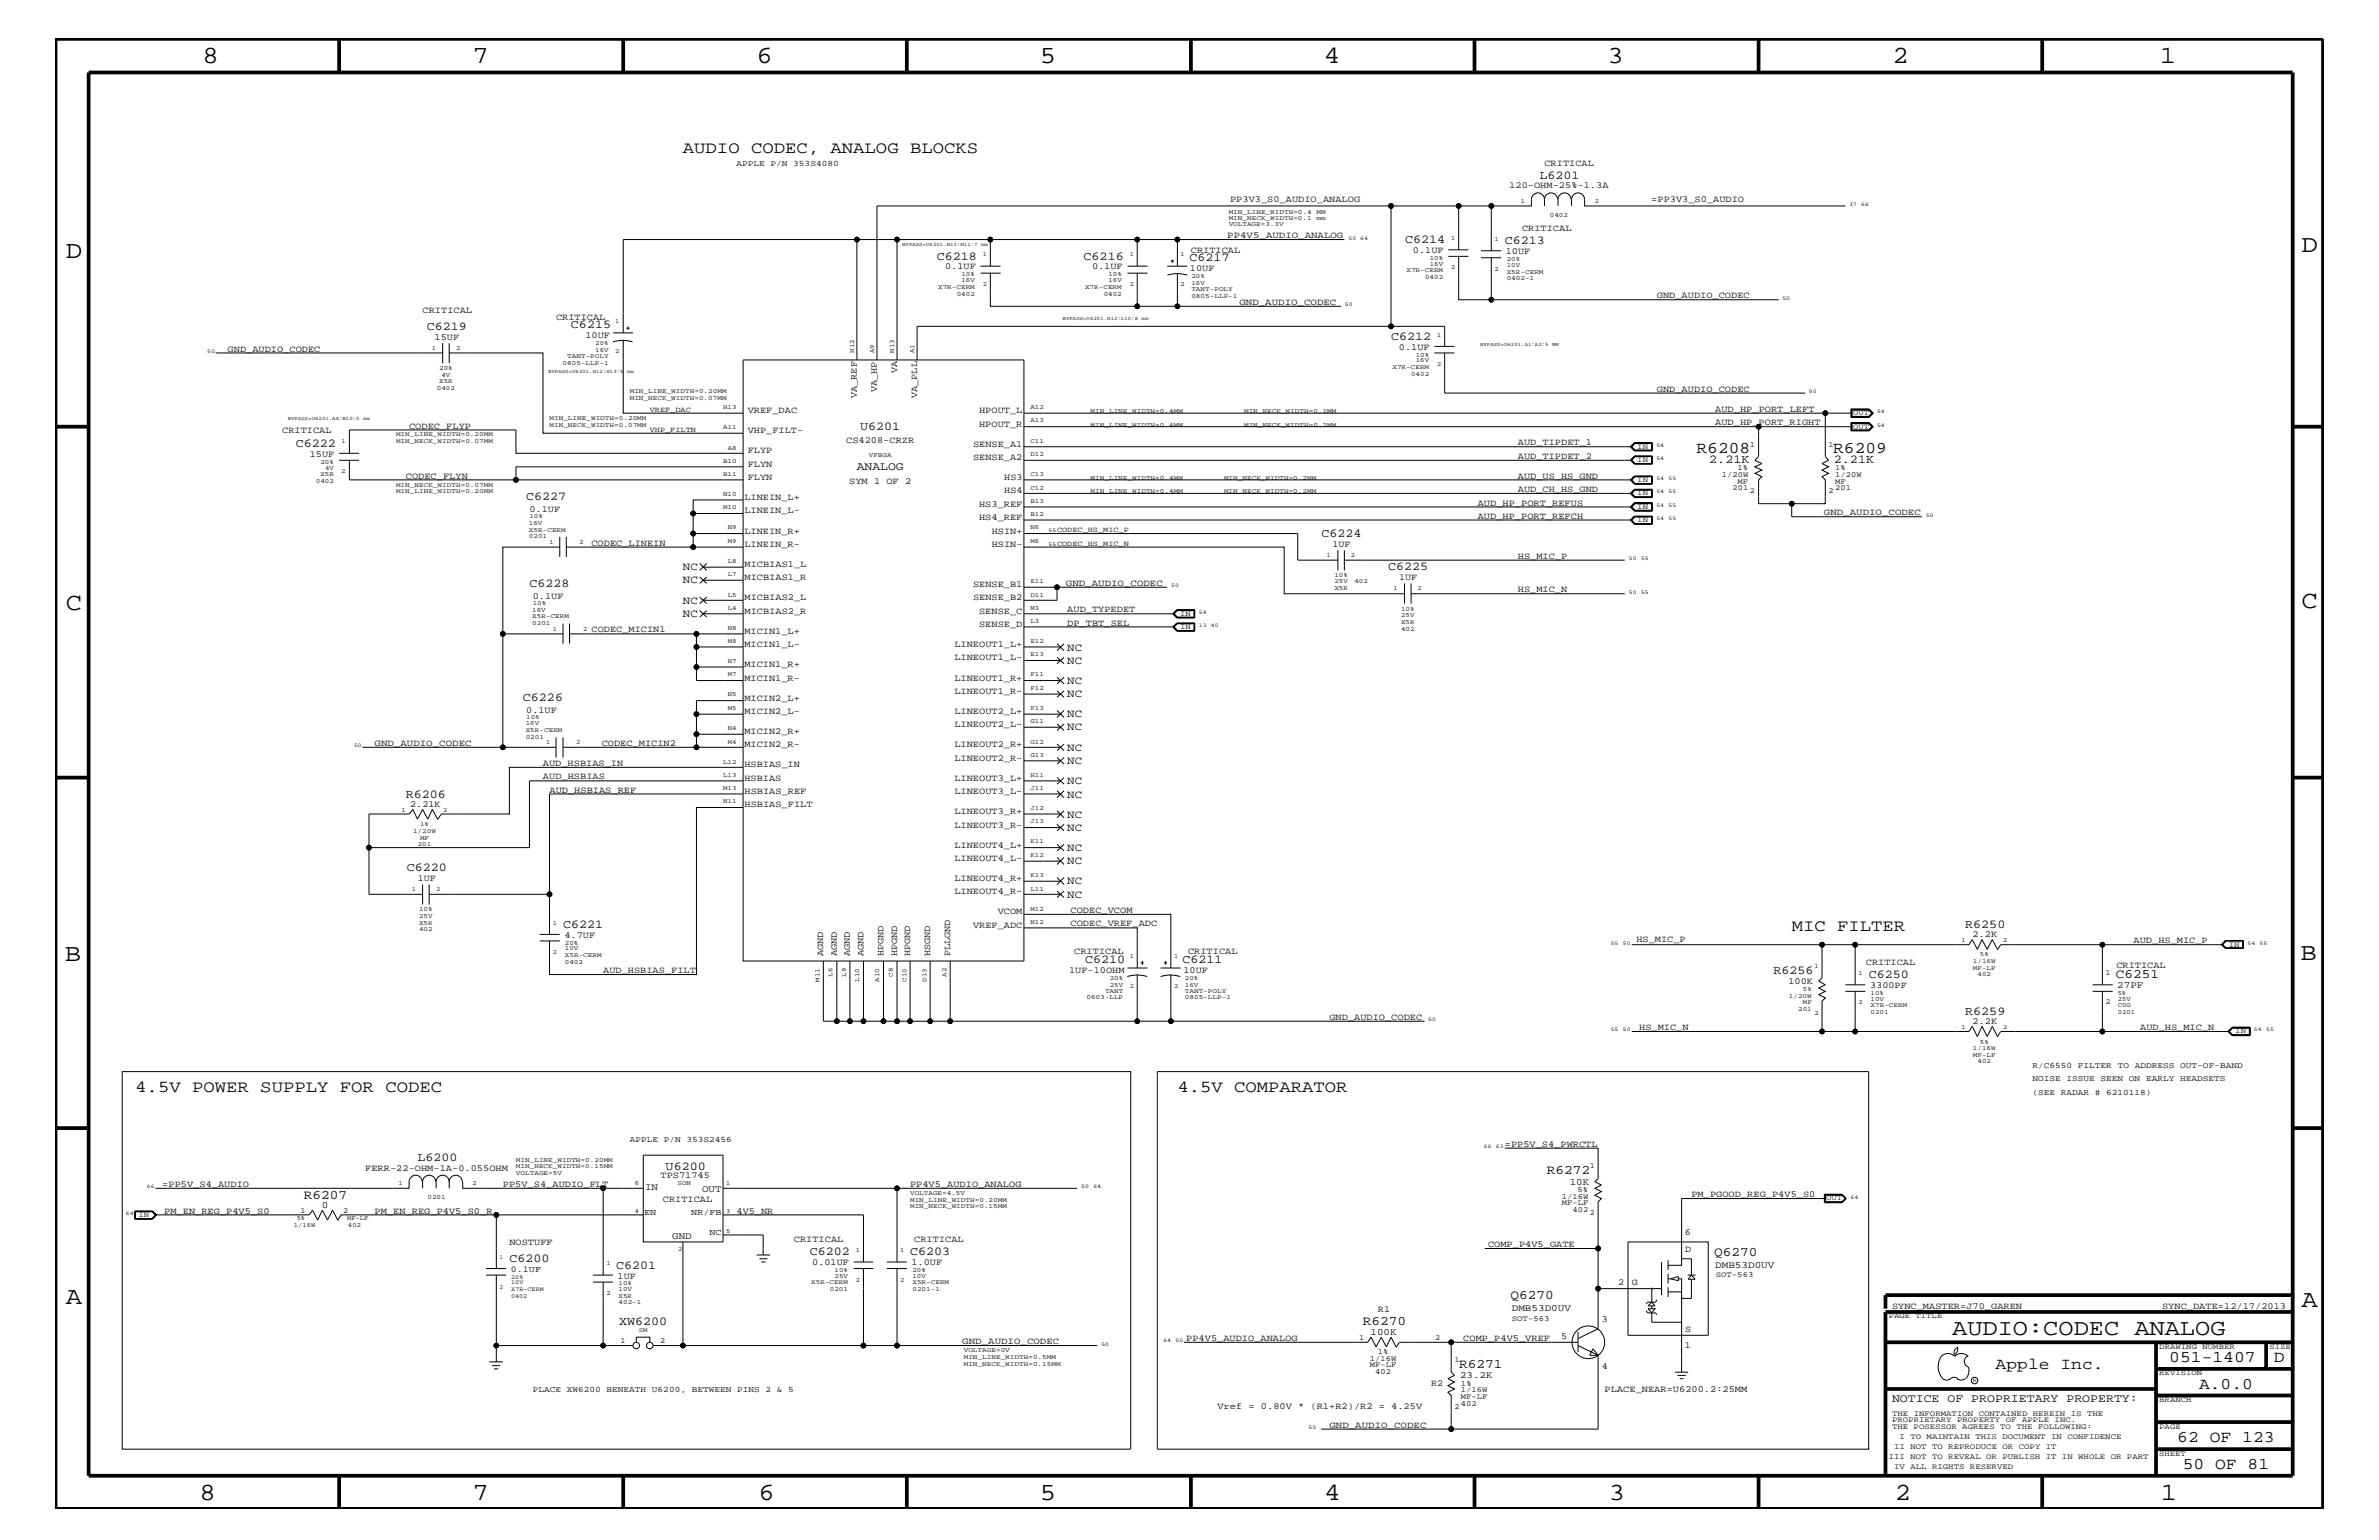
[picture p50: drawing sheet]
<svg xmlns="http://www.w3.org/2000/svg" width="432mm" height="279mm" viewBox="0 0 432 279" stroke-linecap="round" stroke-linejoin="round" font-family="sans-serif">
<defs><g id="words">
<g font-size="4.5">
<text x="36.7" y="11.5">8</text>
<text x="85.8" y="11.5">7</text>
<text x="137.3" y="11.5">6</text>
<text x="188.7" y="11.5">5</text>
<text x="240.3" y="11.5">4</text>
<text x="291.8" y="11.5">3</text>
<text x="343.5" y="11.5">2</text>
<text x="392" y="11.5">1</text>
<text x="11.9" y="46.8">D</text>
<text x="417.7" y="45.7">D</text>
<text x="11.9" y="110.6">C</text>
<text x="417.7" y="110.3">C</text>
<text x="11.8" y="174.3">B</text>
<text x="417.6" y="174.2">B</text>
<text x="11.9" y="236.7">A</text>
<text x="417.7" y="237.1">A</text>
<text x="36.2" y="272.1">8</text>
<text x="85.8" y="272.1">7</text>
<text x="137.7" y="272.1">6</text>
<text x="188.7" y="272.1">5</text>
<text x="240.4" y="272.1">4</text>
<text x="292" y="272.1">3</text>
<text x="343.9" y="272.1">2</text>
<text x="392.2" y="272.1">1</text>
</g>
<text font-size="4.1" x="354.3" y="242.3">AUDIO:CODEC ANALOG</text>
<g font-size="3">
<text x="124" y="27.7">AUDIO CODEC, ANALOG BLOCKS</text>
<text x="307.9" y="82.2">R6208</text>
<text x="332.7" y="82.2">R6209</text>
<text x="325.2" y="168.9">MIC FILTER</text>
<text x="24.6" y="198.1">4.5V POWER SUPPLY FOR CODEC</text>
<text x="213.7" y="198.1">4.5V COMPARATOR</text>
<text x="362.2" y="248.4">Apple Inc.</text>
<text x="393.7" y="247.1">051-1407</text>
<text x="399.2" y="252">A.0.0</text>
<text x="412.7" y="247.1">D</text>
<text x="395.2" y="261.6">62 OF 123</text>
<text x="396.2" y="266.6">50 OF 81</text>
</g>
<g font-size="2.4">
<text x="384" y="177.4">C6251</text>
<text x="280.8" y="213">R6272</text>
<text x="55.2" y="217.5">R6207</text>
<text x="311.1" y="227.9">Q6270</text>
<text x="274.2" y="235.7">Q6270</text>
<text x="247.4" y="240.5">R6270</text>
<text x="264.8" y="248.2">R6271</text>
</g>
<g font-size="2.2">
<text x="279.4" y="32.5">L6201</text>
<text x="170" y="47.1">C6218</text>
<text x="196.7" y="47.1">C6216</text>
<text x="215.9" y="47.4">C6217</text>
<text x="255" y="44.1">C6214</text>
<text x="273.1" y="44.3">C6213</text>
<text x="77.5" y="59.8">C6219</text>
<text x="103.6" y="59.5">C6215</text>
<text x="252.5" y="61.7">C6212</text>
<text x="53.7" y="81.1">C6222</text>
<text x="156.1" y="78">U6201</text>
<text x="310.2" y="83.9">2.21K</text>
<text x="332.8" y="83.9">2.21K</text>
<text x="95.5" y="90.7">C6227</text>
<text x="239.9" y="97.4">C6224</text>
<text x="96.1" y="106.5">C6228</text>
<text x="252" y="103.5">C6225</text>
<text x="94.9" y="127.1">C6226</text>
<text x="73.7" y="144.7">R6206</text>
<text x="73.8" y="158">C6220</text>
<text x="102.2" y="168.3">C6221</text>
<text x="356.7" y="168.3">R6250</text>
<text x="196.9" y="174.8">C6210</text>
<text x="214.6" y="174.8">C6211</text>
<text x="321.9" y="176.7">R6256</text>
<text x="339.2" y="177.4">C6250</text>
<text x="356.7" y="184.1">R6259</text>
<text x="75.8" y="210.7">L6200</text>
<text x="120.8" y="212.2">U6200</text>
<text x="147" y="227.7">C6202</text>
<text x="165.2" y="227.7">C6203</text>
<text x="92.5" y="229">C6200</text>
<text x="111.8" y="230.2">C6201</text>
<text x="112.4" y="240.3">XW6200</text>
</g>
<g font-size="2.1">
<text x="155.5" y="85.3">ANALOG</text>
<text x="343.4" y="254.4">NOTICE OF PROPRIETARY PROPERTY:</text>
</g>
<g font-size="2">
<text x="124" y="105.9">NC</text>
<text x="124" y="103.5">NC</text>
<text x="124" y="112">NC</text>
<text x="124" y="109.5">NC</text>
<text x="193.7" y="118.1">NC</text>
<text x="193.7" y="120.4">NC</text>
<text x="193.7" y="124.1">NC</text>
<text x="193.7" y="126.5">NC</text>
<text x="193.7" y="130.2">NC</text>
<text x="193.7" y="136.2">NC</text>
<text x="193.7" y="132.5">NC</text>
<text x="193.7" y="138.6">NC</text>
<text x="193.7" y="142.3">NC</text>
<text x="193.7" y="148.4">NC</text>
<text x="193.7" y="144.7">NC</text>
<text x="193.7" y="154.4">NC</text>
<text x="193.7" y="150.7">NC</text>
<text x="193.7" y="156.8">NC</text>
<text x="193.7" y="160.5">NC</text>
<text x="193.7" y="162.8">NC</text>
</g>
<g font-size="1.8">
<text x="384.3" y="179.3">27PF</text>
<text x="117.1" y="215.8">IN</text>
<text x="284.9" y="214.9">10K</text>
<text x="58.4" y="219.1">0</text>
<text x="127.4" y="216.3">OUT</text>
<text x="122" y="224.8">GND</text>
<text x="311.3" y="230.1">DMB53D0UV</text>
<text x="274.4" y="237.9">DMB53D0UV</text>
<text x="248.8" y="242.2">100K</text>
<text x="265" y="250">23.2K</text>
</g>
<g font-size="1.7">
<text x="273.9" y="34.1">120-OHM-25%-1.3A</text>
<text x="280.3" y="30.2">CRITICAL</text>
<text x="223.3" y="36.7">PP3V3_S0_AUDIO_ANALOG</text>
<text x="276.3" y="41.9">CRITICAL</text>
<text x="299.7" y="36.7">=PP3V3_S0_AUDIO</text>
<text x="216.2" y="45.9">CRITICAL</text>
<text x="222.8" y="43.2">PP4V5_AUDIO_ANALOG</text>
<text x="256.5" y="45.9">0.1UF</text>
<text x="273.3" y="46.2">10UF</text>
<text x="171.5" y="48.9">0.1UF</text>
<text x="198.2" y="48.9">0.1UF</text>
<text x="216" y="49.1">10UF</text>
<text x="76.7" y="56.8">CRITICAL</text>
<text x="100.9" y="58">CRITICAL</text>
<text x="225" y="55.3">GND_AUDIO_CODEC</text>
<text x="300.7" y="54.1">GND_AUDIO_CODEC</text>
<text x="41.3" y="63.9">GND_AUDIO_CODEC</text>
<text x="78.9" y="61.7">15UF</text>
<text x="106.3" y="61.3">10UF</text>
<text x="253.9" y="63.4">0.1UF</text>
<text x="159.2" y="71.1" transform="rotate(-90 159.2 71.1)">VA_HP</text>
<text x="162.8" y="67.8" transform="rotate(-90 162.8 67.8)">VA</text>
<text x="300.7" y="71.1">GND_AUDIO_CODEC</text>
<text x="74.3" y="77.8">CODEC_FLYP</text>
<text x="135.7" y="75">VREF_DAC</text>
<text x="155.5" y="72.2" transform="rotate(-90 155.5 72.2)">VA_REF</text>
<text x="166.5" y="72.2" transform="rotate(-90 166.5 72.2)">VA_PLL</text>
<text x="177.7" y="75">HPOUT_L</text>
<text x="177.7" y="77.4">HPOUT_R</text>
<text x="311.3" y="74.7">AUD_HP_PORT_LEFT</text>
<text x="311.3" y="77.2">AUD_HP_PORT_RIGHT</text>
<text x="51.2" y="78.6">CRITICAL</text>
<text x="56.2" y="82.8">15UF</text>
<text x="135.7" y="82.2">FLYP</text>
<text x="135.7" y="78.6">VHP_FILT-</text>
<text x="153.6" y="80.5">CS4208-CRZR</text>
<text x="176.6" y="81.1">SENSE_A1</text>
<text x="176.6" y="83.5">SENSE_A2</text>
<text x="275.5" y="80.8">AUD_TIPDET_1</text>
<text x="275.5" y="83.3">AUD_TIPDET_2</text>
<text x="73.7" y="86.9">CODEC_FLYN</text>
<text x="135.7" y="87.1">FLYN</text>
<text x="135.7" y="84.7">FLYN</text>
<text x="154.1" y="87.7">SYM 1 OF 2</text>
<text x="182.3" y="87.1">HS3</text>
<text x="182.3" y="89.5">HS4</text>
<text x="275.5" y="86.9">AUD_US_HS_GND</text>
<text x="275.5" y="89.3">AUD_CH_HS_GND</text>
<text x="96.1" y="92.9">0.1UF</text>
<text x="135.1" y="90.7">LINEIN_L+</text>
<text x="135.1" y="93.2">LINEIN_L-</text>
<text x="177.7" y="94.3">HS4_REF</text>
<text x="177.7" y="92">HS3_REF</text>
<text x="268.2" y="91.7">AUD_HP_PORT_REFUS</text>
<text x="268.2" y="94.2">AUD_HP_PORT_REFCH</text>
<text x="331" y="93.5">GND_AUDIO_CODEC</text>
<text x="107.4" y="99">CODEC_LINEIN</text>
<text x="135.1" y="99.3">LINEIN_R-</text>
<text x="135.1" y="96.8">LINEIN_R+</text>
<text x="180" y="96.8">HSIN+</text>
<text x="180" y="99.3">HSIN-</text>
<text x="241.9" y="99.3">1UF</text>
<text x="275.5" y="101.4">HS_MIC_P</text>
<text x="135.1" y="105.3">MICBIAS1_R</text>
<text x="135.1" y="102.9">MICBIAS1_L</text>
<text x="176.6" y="106.5">SENSE_B1</text>
<text x="193.5" y="106.3">GND_AUDIO_CODEC</text>
<text x="254" y="105.3">1UF</text>
<text x="275.5" y="107.5">HS_MIC_N</text>
<text x="96.7" y="108.7">0.1UF</text>
<text x="135.1" y="111.4">MICBIAS2_R</text>
<text x="135.1" y="108.9">MICBIAS2_L</text>
<text x="176.6" y="108.9">SENSE_B2</text>
<text x="177.7" y="113.7">SENSE_D</text>
<text x="177.7" y="111.4">SENSE_C</text>
<text x="193.7" y="111.1">AUD_TYPEDET</text>
<text x="193.7" y="113.6">DP_TBT_SEL</text>
<text x="107.4" y="114.8">CODEC_MICIN1</text>
<text x="135.1" y="115">MICIN1_L+</text>
<text x="135.1" y="117.4">MICIN1_L-</text>
<text x="173.2" y="119.8">LINEOUT1_L-</text>
<text x="173.2" y="117.4">LINEOUT1_L+</text>
<text x="135.1" y="121">MICIN1_R+</text>
<text x="135.1" y="123.5">MICIN1_R-</text>
<text x="173.2" y="123.5">LINEOUT1_R+</text>
<text x="173.2" y="125.9">LINEOUT1_R-</text>
<text x="95.5" y="129.3">0.1UF</text>
<text x="135.1" y="129.6">MICIN2_L-</text>
<text x="135.1" y="127.1">MICIN2_L+</text>
<text x="173.2" y="131.9">LINEOUT2_L-</text>
<text x="173.2" y="129.6">LINEOUT2_L+</text>
<text x="68" y="135.3">GND_AUDIO_CODEC</text>
<text x="109.2" y="135.3">CODEC_MICIN2</text>
<text x="135.1" y="133.2">MICIN2_R+</text>
<text x="135.1" y="135.6">MICIN2_R-</text>
<text x="173.2" y="135.6">LINEOUT2_R+</text>
<text x="98.6" y="141.4">AUD_HSBIAS</text>
<text x="98.6" y="139">AUD_HSBIAS_IN</text>
<text x="99.7" y="143.9">AUD_HSBIAS_REF</text>
<text x="135.1" y="139.2">HSBIAS_IN</text>
<text x="135.1" y="141.7">HSBIAS</text>
<text x="173.2" y="138">LINEOUT2_R-</text>
<text x="173.2" y="141.7">LINEOUT3_L+</text>
<text x="74.4" y="146.4">2.21K</text>
<text x="135.1" y="144">HSBIAS_REF</text>
<text x="135.1" y="146.5">HSBIAS_FILT</text>
<text x="173.2" y="147.7">LINEOUT3_R+</text>
<text x="173.2" y="144">LINEOUT3_L-</text>
<text x="173.2" y="150.1">LINEOUT3_R-</text>
<text x="173.2" y="153.8">LINEOUT4_L+</text>
<text x="75.8" y="159.9">1UF</text>
<text x="173.2" y="156.2">LINEOUT4_L-</text>
<text x="173.2" y="159.9">LINEOUT4_R+</text>
<text x="173.2" y="162.2">LINEOUT4_R-</text>
<text x="181.1" y="165.9">VCOM</text>
<text x="194.3" y="165.6">CODEC_VCOM</text>
<text x="102.4" y="170.1">4.7UF</text>
<text x="149.4" y="173.5" transform="rotate(-90 149.4 173.5)">AGND</text>
<text x="151.9" y="173.5" transform="rotate(-90 151.9 173.5)">AGND</text>
<text x="154.3" y="173.5" transform="rotate(-90 154.3 173.5)">AGND</text>
<text x="156.7" y="173.5" transform="rotate(-90 156.7 173.5)">AGND</text>
<text x="160.4" y="173.5" transform="rotate(-90 160.4 173.5)">HPGND</text>
<text x="162.8" y="173.5" transform="rotate(-90 162.8 173.5)">HPGND</text>
<text x="165.2" y="173.5" transform="rotate(-90 165.2 173.5)">HPGND</text>
<text x="168.8" y="173.5" transform="rotate(-90 168.8 173.5)">HSGND</text>
<text x="172.5" y="173.5" transform="rotate(-90 172.5 173.5)">PLLGND</text>
<text x="176.6" y="168.3">VREF_ADC</text>
<text x="194.3" y="168.1">CODEC_VREF_ADC</text>
<text x="195" y="173.2">CRITICAL</text>
<text x="215.6" y="173.2">CRITICAL</text>
<text x="297" y="170.9">HS_MIC_P</text>
<text x="358" y="170">2.2K</text>
<text x="387.3" y="171.1">AUD_HS_MIC_P</text>
<text x="109.5" y="176.6">AUD_HSBIAS_FILT</text>
<text x="194.1" y="176.5">1UF-10OHM</text>
<text x="214.8" y="176.5">10UF</text>
<text x="324.6" y="178.5">100K</text>
<text x="338.7" y="175">CRITICAL</text>
<text x="339.4" y="179.3">3300PF</text>
<text x="384.1" y="175.6">CRITICAL</text>
<text x="241.3" y="185">GND_AUDIO_CODEC</text>
<text x="358" y="185.8">2.2K</text>
<text x="297.5" y="186.9">HS_MIC_N</text>
<text x="388.5" y="186.9">AUD_HS_MIC_N</text>
<text x="273.1" y="208.1">=PP5V_S4_PWRCTL</text>
<text x="29.5" y="215.3">=PP5V_S4_AUDIO</text>
<text x="66.3" y="212.4">FERR-22-OHM-1A-0.055OHM</text>
<text x="91.3" y="215.3">PP5V_S4_AUDIO_FLT</text>
<text x="119.9" y="213.8">TPS71745</text>
<text x="165.2" y="215.3">PP4V5_AUDIO_ANALOG</text>
<text x="29.8" y="220.2">PM_EN_REG_P4V5_S0</text>
<text x="68" y="220.2">PM_EN_REG_P4V5_S0_R</text>
<text x="120.3" y="218">CRITICAL</text>
<text x="133.7" y="220.2">4V5_NR</text>
<text x="307" y="217.2">PM_PGOOD_REG_P4V5_S0</text>
<text x="92.5" y="225.9">NOSTUFF</text>
<text x="144.1" y="225.3">CRITICAL</text>
<text x="165.9" y="225.3">CRITICAL</text>
<text x="270.1" y="226.3">COMP_P4V5_GATE</text>
<text x="305.8" y="224.1">6</text>
<text x="305.9" y="227.1">D</text>
<text x="112.1" y="232">1UF</text>
<text x="147.4" y="229.6">0.01UF</text>
<text x="165.4" y="229.6">1.0UF</text>
<text x="293.7" y="233.2">2</text>
<text x="296.2" y="233.2">G</text>
<text x="250.1" y="238">R1</text>
<text x="290.7" y="239.9">3</text>
<text x="343.4" y="237.4">SYNC_MASTER=J70_GAREN</text>
<text x="392.4" y="237.4">SYNC_DATE=12/17/2013</text>
<text x="174.7" y="243.9">GND_AUDIO_CODEC</text>
<text x="215.3" y="243.3">PP4V5_AUDIO_ANALOG</text>
<text x="265.6" y="243.3">COMP_P4V5_VREF</text>
<text x="283.4" y="242.9">5</text>
<text x="305.8" y="244.6">1</text>
<text x="305.9" y="241.7">S</text>
<text x="259.8" y="251.4">R2</text>
<text x="290.7" y="248.4">4</text>
<text x="221" y="255.6">Vref = 0.80V * (R1+R2)/R2 = 4.25V</text>
<text x="291.3" y="252.6">PLACE_NEAR=U6200.2:25MM</text>
<text x="241.3" y="259">GND_AUDIO_CODEC</text>
</g>
<g font-size="1.6">
<text x="116.9" y="220.4">EN</text>
<text x="125.5" y="220.4">NR/FB</text>
<text x="128.8" y="224.1">NC</text>
<text x="92.7" y="230.7">0.1UF</text>
</g>
<g font-size="1.5">
<text x="133.7" y="30.2">APPLE P/N 353S4080</text>
<text x="368.9" y="196.2">NOISE ISSUE SEEN ON EARLY HEADSETS</text>
<text x="368.9" y="193.7">R/C6550 FILTER TO ADDRESS OUT-OF-BAND</text>
<text x="368.9" y="198.7">(SEE RADAR # 6210118)</text>
<text x="114.3" y="207.1">APPLE P/N 353S2456</text>
<text x="96.7" y="252.6">PLACE XW6200 BENEATH U6200, BETWEEN PINS 2 &amp; 5</text>
</g>
<g font-size="1.4">
<text x="117.9" y="74.7">VREF_DAC</text>
<text x="336.4" y="77.8">OUT</text>
<text x="336.4" y="75.4">OUT</text>
<text x="117.9" y="78.3">VHP_FILTN</text>
<text x="297.2" y="81.4">IN</text>
<text x="297.2" y="83.8">IN</text>
<text x="317.6" y="81.1">1</text>
<text x="331.9" y="81.1">1</text>
<text x="297.2" y="87.5">IN</text>
<text x="297.2" y="89.9">IN</text>
<text x="312.5" y="86.5">1/20W</text>
<text x="314.5" y="88.9">201</text>
<text x="315.4" y="85.3">1%</text>
<text x="315.4" y="87.7">MF</text>
<text x="317.6" y="89.5">2</text>
<text x="331.9" y="89.5">2</text>
<text x="333.1" y="88.9">201</text>
<text x="333.1" y="86.5">1/20W</text>
<text x="333.1" y="85.3">1%</text>
<text x="333.1" y="87.7">MF</text>
<text x="297.2" y="92.3">IN</text>
<text x="297.2" y="94.8">IN</text>
<text x="191.9" y="99">CODEC_HS_MIC_N</text>
<text x="191.9" y="96.5">CODEC_HS_MIC_P</text>
<text x="214.2" y="111.7">IN</text>
<text x="214.2" y="114.2">IN</text>
<text x="404.5" y="171.7">IN</text>
<text x="382.2" y="176.8">1</text>
<text x="382.2" y="182.2">2</text>
<text x="405.7" y="187.5">IN</text>
<text x="288.5" y="211.9">1</text>
<text x="25.1" y="220.8">IN</text>
<text x="54.5" y="220.1">1</text>
<text x="62.3" y="220.1">2</text>
<text x="283.5" y="218.6">MF-LF</text>
<text x="283.5" y="217.5">1/16W</text>
<text x="285.4" y="219.8">402</text>
<text x="286.3" y="216.2">5%</text>
<text x="288.5" y="220.4">2</text>
<text x="331.5" y="217.8">OUT</text>
<text x="311.4" y="231.8">SOT-563</text>
<text x="274.4" y="239.6">SOT-563</text>
<text x="342.8" y="239.2">PAGE TITLE</text>
<text x="112.6" y="243.7">1</text>
<text x="119.8" y="243.7">2</text>
<text x="246.7" y="243.1">1</text>
<text x="250.1" y="245.6">1%</text>
<text x="260.5" y="243.1">2</text>
<text x="391.9" y="244.7">DRAWING NUMBER</text>
<text x="411.9" y="244.7">SIZE</text>
<text x="248.6" y="248.1">MF-LF</text>
<text x="248.6" y="246.9">1/16W</text>
<text x="249.6" y="249.3">402</text>
<text x="264" y="247.1">1</text>
<text x="265.2" y="251.4">1%</text>
<text x="391.9" y="249.5">REVISION</text>
<text x="264" y="255.6">2</text>
<text x="265.2" y="255">402</text>
<text x="265.2" y="252.6">1/16W</text>
<text x="265.2" y="253.8">MF-LF</text>
<text x="343.4" y="256.8">THE INFORMATION CONTAINED HEREIN IS THE</text>
<text x="391.9" y="254.4">BRANCH</text>
<text x="343.4" y="258">PROPRIETARY PROPERTY OF APPLE INC.</text>
<text x="343.4" y="259.3">THE POSESSOR AGREES TO THE FOLLOWING:</text>
<text x="343.8" y="262.9">II NOT TO REPRODUCE OR COPY IT</text>
<text x="344.8" y="261.1">I TO MAINTAIN THIS DOCUMENT IN CONFIDENCE</text>
<text x="391.9" y="259.3">PAGE</text>
<text x="342.8" y="264.7">III NOT TO REVEAL OR PUBLISH IT IN WHOLE OR PART</text>
<text x="343.8" y="266.6">IV ALL RIGHTS RESERVED</text>
<text x="391.9" y="264.1">SHEET</text>
</g>
<g font-size="1.2">
<text x="223" y="38.9">MIN_LINE_WIDTH=0.4</text>
<text x="223" y="41.1">VOLTAGE=3.3V</text>
<text x="223" y="39.9">MIN_NECK_WIDTH=0.1</text>
<text x="238.9" y="38.9">MM</text>
<text x="238.9" y="39.9">mm</text>
<text x="276" y="36.8">1</text>
<text x="281.3" y="39.3">0402</text>
<text x="289.5" y="36.8">2</text>
<text x="178.4" y="46.5">1</text>
<text x="205.1" y="46.5">1</text>
<text x="214.3" y="46.5">1</text>
<text x="259.5" y="47.1">10%</text>
<text x="263.4" y="43.5">1</text>
<text x="271.3" y="43.7">1</text>
<text x="273.5" y="47.4">20%</text>
<text x="170.3" y="52.4">X7R-CERM</text>
<text x="173.7" y="53.6">0402</text>
<text x="174.5" y="51.3">16V</text>
<text x="174.5" y="50.2">10%</text>
<text x="178.4" y="51.9">2</text>
<text x="196.9" y="52.4">X7R-CERM</text>
<text x="200.3" y="53.6">0402</text>
<text x="201.2" y="51.3">16V</text>
<text x="201.2" y="50.2">10%</text>
<text x="205.1" y="51.9">2</text>
<text x="214.3" y="51.9">2</text>
<text x="216.2" y="50.5">20%</text>
<text x="216.2" y="51.7">16V</text>
<text x="216.2" y="52.8">TANT-POLY</text>
<text x="255.3" y="49.4">X7R-CERM</text>
<text x="258.7" y="50.7">0402</text>
<text x="259.5" y="48.2">16V</text>
<text x="263.4" y="48.9">2</text>
<text x="271.3" y="49.1">2</text>
<text x="273.5" y="49.6">X5R-CERM</text>
<text x="273.5" y="50.8">0402-1</text>
<text x="273.5" y="48.5">10V</text>
<text x="111.7" y="58.6">1</text>
<text x="216.2" y="54">0805-LLP-1</text>
<text x="78.4" y="63.4">1</text>
<text x="82.8" y="63.4">2</text>
<text x="103" y="64.9">TANT-POLY</text>
<text x="108" y="63.9">16V</text>
<text x="108" y="62.6">20%</text>
<text x="111.7" y="64">2</text>
<text x="155" y="64" transform="rotate(-90 155 64)">H12</text>
<text x="158.7" y="64" transform="rotate(-90 158.7 64)">A9</text>
<text x="162.3" y="64" transform="rotate(-90 162.3 64)">N13</text>
<text x="165.9" y="64" transform="rotate(-90 165.9 64)">A1</text>
<text x="257" y="65.7">16V</text>
<text x="257" y="64.7">10%</text>
<text x="260.9" y="61.1">1</text>
<text x="79.3" y="70.7">0402</text>
<text x="79.7" y="67.1">20%</text>
<text x="79.7" y="69.5">X5R</text>
<text x="80.1" y="68.4">4V</text>
<text x="102.1" y="66.2">0805-LLP-1</text>
<text x="114.3" y="71.3">MIN_LINE_WIDTH=0.20MM</text>
<text x="252.7" y="67">X7R-CERM</text>
<text x="256.1" y="68.2">0402</text>
<text x="260.9" y="66.5">2</text>
<text x="99.7" y="77.4">MIN_NECK_WIDTH=0.07MM</text>
<text x="99.7" y="76.2">MIN_LINE_WIDTH=0.20MM</text>
<text x="114.3" y="72.6">MIN_NECK_WIDTH=0.07MM</text>
<text x="131.2" y="77.9">A11</text>
<text x="131.2" y="74.3">H13</text>
<text x="187" y="74.3">A12</text>
<text x="187" y="76.7">A13</text>
<text x="198" y="75">MIN_LINE_WIDTH=0.4MM</text>
<text x="198" y="77.4">MIN_LINE_WIDTH=0.4MM</text>
<text x="225.8" y="75">MIN_NECK_WIDTH=0.2MM</text>
<text x="225.8" y="77.4">MIN_NECK_WIDTH=0.2MM</text>
<text x="62" y="80.5">1</text>
<text x="71.9" y="79.2">MIN_LINE_WIDTH=0.20MM</text>
<text x="71.9" y="80.5">MIN_NECK_WIDTH=0.07MM</text>
<text x="131.2" y="83.9">B10</text>
<text x="132.1" y="81.6">A8</text>
<text x="157.7" y="82.8">VFBGA</text>
<text x="187" y="80.3">C11</text>
<text x="187" y="82.7">D12</text>
<text x="57.3" y="87.6">0402</text>
<text x="58.2" y="84.1">20%</text>
<text x="58.2" y="86.4">X5R</text>
<text x="59" y="85.2">4V</text>
<text x="62" y="85.9">2</text>
<text x="71.9" y="89.5">MIN_LINE_WIDTH=0.20MM</text>
<text x="71.9" y="88.3">MIN_NECK_WIDTH=0.07MM</text>
<text x="131.2" y="86.4">B11</text>
<text x="187" y="86.4">C13</text>
<text x="187" y="88.8">C12</text>
<text x="198" y="87.1">MIN_LINE_WIDTH=0.4MM</text>
<text x="198" y="89.5">MIN_LINE_WIDTH=0.4MM</text>
<text x="222.2" y="87.1">MIN_NECK_WIDTH=0.2MM</text>
<text x="222.2" y="89.5">MIN_NECK_WIDTH=0.2MM</text>
<text x="96" y="95.2">16V</text>
<text x="96.1" y="94">10%</text>
<text x="131.2" y="90">N10</text>
<text x="131.2" y="92.4">M10</text>
<text x="187" y="93.7">B12</text>
<text x="187" y="91.2">B13</text>
<text x="96" y="96.5">X5R-CERM</text>
<text x="96" y="97.6">0201</text>
<text x="99.7" y="98.7">1</text>
<text x="105.2" y="98.7">2</text>
<text x="132.1" y="98.5">M9</text>
<text x="132.1" y="96">N9</text>
<text x="187" y="96">N6</text>
<text x="187" y="98.5">M6</text>
<text x="240.8" y="101">1</text>
<text x="245.2" y="101">2</text>
<text x="132.1" y="104.6">L7</text>
<text x="132.1" y="102.1">L8</text>
<text x="187" y="105.8">E11</text>
<text x="242.2" y="105.9">25V</text>
<text x="242.2" y="107.1">X5R</text>
<text x="242.2" y="104.7">10%</text>
<text x="245.8" y="105.9">402</text>
<text x="252.9" y="107.1">1</text>
<text x="257.3" y="107.1">2</text>
<text x="96.6" y="112.2">X5R-CERM</text>
<text x="96.6" y="113.4">0201</text>
<text x="96.6" y="111">16V</text>
<text x="96.7" y="109.8">10%</text>
<text x="132.1" y="110.6">L4</text>
<text x="132.1" y="108.2">L5</text>
<text x="187" y="108.2">D11</text>
<text x="187" y="113.1">L3</text>
<text x="187" y="110.6">M3</text>
<text x="254.3" y="112">25V</text>
<text x="254.3" y="113.1">X5R</text>
<text x="254.3" y="110.8">10%</text>
<text x="100.3" y="114.4">1</text>
<text x="105.8" y="114.4">2</text>
<text x="132.1" y="114.2">N8</text>
<text x="132.1" y="116.7">M8</text>
<text x="187" y="119.1">E13</text>
<text x="187" y="116.7">E12</text>
<text x="254.3" y="114.4">402</text>
<text x="132.1" y="120.3">N7</text>
<text x="132.1" y="122.7">M7</text>
<text x="187" y="122.7">F11</text>
<text x="187" y="125.2">F12</text>
<text x="95.4" y="131.6">16V</text>
<text x="95.5" y="130.4">10%</text>
<text x="132.1" y="128.8">M5</text>
<text x="132.1" y="126.4">N5</text>
<text x="187" y="131.3">G11</text>
<text x="187" y="128.8">F13</text>
<text x="95.4" y="134.1">0201</text>
<text x="95.4" y="132.8">X5R-CERM</text>
<text x="99.1" y="135">1</text>
<text x="104.6" y="135">2</text>
<text x="132.1" y="132.4">N4</text>
<text x="132.1" y="134.9">M4</text>
<text x="187" y="137.3">G13</text>
<text x="187" y="134.9">G12</text>
<text x="131.2" y="138.5">L12</text>
<text x="131.2" y="140.9">L13</text>
<text x="131.2" y="143.4">M13</text>
<text x="187" y="140.9">H11</text>
<text x="187" y="143.4">J11</text>
<text x="72.9" y="147.3">1</text>
<text x="76.2" y="149.9">1%</text>
<text x="80.4" y="147.3">2</text>
<text x="131.2" y="145.7">N11</text>
<text x="187" y="147">J12</text>
<text x="187" y="149.4">J13</text>
<text x="75" y="151.1">1/20W</text>
<text x="75.8" y="153.5">201</text>
<text x="76.2" y="152.3">MF</text>
<text x="187" y="153">K11</text>
<text x="187" y="155.5">K12</text>
<text x="74.8" y="161.7">1</text>
<text x="79.2" y="161.7">2</text>
<text x="187" y="159.1">K13</text>
<text x="187" y="161.6">L11</text>
<text x="76.1" y="166.5">25V</text>
<text x="76.1" y="167.8">X5R</text>
<text x="76.1" y="165.3">10%</text>
<text x="100.3" y="167.8">1</text>
<text x="187" y="167.6">N12</text>
<text x="187" y="165.2">M12</text>
<text x="76.1" y="168.9">402</text>
<text x="100.3" y="173.2">2</text>
<text x="102.5" y="173.7">X5R-CERM</text>
<text x="102.5" y="171.4">20%</text>
<text x="102.5" y="172.4">10V</text>
<text x="205.1" y="173.8">1</text>
<text x="213.1" y="173.8">1</text>
<text x="356" y="171">1</text>
<text x="359.4" y="173.5">5%</text>
<text x="363.6" y="171">2</text>
<text x="102.5" y="174.9">0402</text>
<text x="148.8" y="178.1" transform="rotate(-90 148.8 178.1)">M11</text>
<text x="151.1" y="177.2" transform="rotate(-90 151.1 177.2)">L6</text>
<text x="153.6" y="177.2" transform="rotate(-90 153.6 177.2)">L9</text>
<text x="156" y="178.1" transform="rotate(-90 156 178.1)">L10</text>
<text x="159.6" y="178.1" transform="rotate(-90 159.6 178.1)">A10</text>
<text x="162.1" y="177.2" transform="rotate(-90 162.1 177.2)">C8</text>
<text x="164.5" y="178.1" transform="rotate(-90 164.5 178.1)">C10</text>
<text x="168.1" y="178.1" transform="rotate(-90 168.1 178.1)">D13</text>
<text x="171.8" y="177.2" transform="rotate(-90 171.8 177.2)">A2</text>
<text x="201.4" y="179">25V</text>
<text x="201.4" y="177.7">20%</text>
<text x="205.1" y="179.3">2</text>
<text x="213.1" y="179.3">2</text>
<text x="215.1" y="179">16V</text>
<text x="215.1" y="177.7">20%</text>
<text x="327.2" y="179.9">5%</text>
<text x="329.4" y="175.6">1</text>
<text x="337.3" y="176.8">1</text>
<text x="358.1" y="174.8">1/16W</text>
<text x="358.1" y="176">MF-LF</text>
<text x="358.9" y="177.2">402</text>
<text x="197.2" y="181.3">0603-LLP</text>
<text x="200.6" y="180.1">TANT</text>
<text x="215.1" y="181.3">0805-LLP-1</text>
<text x="215.1" y="180.1">TANT-POLY</text>
<text x="324.7" y="181">1/20W</text>
<text x="326.4" y="183.5">201</text>
<text x="327.2" y="182.2">MF</text>
<text x="329.4" y="184.1">2</text>
<text x="337.3" y="182.2">2</text>
<text x="339.5" y="184">0201</text>
<text x="339.5" y="182.7">X7R-CERM</text>
<text x="339.5" y="181.6">10V</text>
<text x="339.5" y="180.5">10%</text>
<text x="384.4" y="184">0201</text>
<text x="384.4" y="182.7">C0G</text>
<text x="384.4" y="181.6">25V</text>
<text x="384.4" y="180.5">5%</text>
<text x="356" y="186.7">1</text>
<text x="358.1" y="190.5">1/16W</text>
<text x="358.1" y="191.7">MF-LF</text>
<text x="359.4" y="189.3">5%</text>
<text x="363.6" y="186.7">2</text>
<text x="358.9" y="192.9">402</text>
<text x="72.3" y="215">1</text>
<text x="85.8" y="215">2</text>
<text x="93.6" y="213.2">VOLTAGE=5V</text>
<text x="93.6" y="210.8">MIN_LINE_WIDTH=0.20MM</text>
<text x="93.6" y="211.9">MIN_NECK_WIDTH=0.15MM</text>
<text x="115.2" y="215.1">6</text>
<text x="123" y="215.1">SON</text>
<text x="131.8" y="215">1</text>
<text x="53.8" y="221.4">5%</text>
<text x="63" y="221.4">MF-LF</text>
<text x="77.6" y="217.5">0201</text>
<text x="115.2" y="220">4</text>
<text x="131.8" y="220.1">3</text>
<text x="165.2" y="218">MIN_LINE_WIDTH=0.20MM</text>
<text x="165.2" y="219.2">MIN_NECK_WIDTH=0.15MM</text>
<text x="165.2" y="216.9">VOLTAGE=4.5V</text>
<text x="53.3" y="222.6">1/16W</text>
<text x="63.2" y="222.6">402</text>
<text x="123.1" y="227">2</text>
<text x="131.8" y="223.7">5</text>
<text x="155.4" y="227.1">1</text>
<text x="163.4" y="227.1">1</text>
<text x="110.1" y="229.6">1</text>
<text x="112.3" y="233.2">10%</text>
<text x="147.2" y="233">X5R-CERM</text>
<text x="151.5" y="231.8">25V</text>
<text x="151.5" y="230.7">10%</text>
<text x="155.4" y="232.6">2</text>
<text x="163.4" y="232.6">2</text>
<text x="165.6" y="233">X5R-CERM</text>
<text x="165.6" y="231.8">10V</text>
<text x="165.6" y="230.7">20%</text>
<text x="110.1" y="235">2</text>
<text x="112.3" y="234.3">10V</text>
<text x="112.3" y="235.5">X5R</text>
<text x="112.3" y="236.7">402-1</text>
<text x="150.6" y="234.3">0201</text>
<text x="165.6" y="234.3">0201-1</text>
<text x="116" y="241.7">SM</text>
<text x="174.9" y="245.3">VOLTAGE=0V</text>
<text x="174.9" y="247.8">MIN_NECK_WIDTH=0.15MM</text>
<text x="174.9" y="246.5">MIN_LINE_WIDTH=0.5MM</text>
</g>
<g font-size="1.1">
<text x="90.7" y="233.8">2</text>
<text x="90.7" y="228.4">1</text>
<text x="92.8" y="232">20%</text>
<text x="92.8" y="233">10V</text>
<text x="92.8" y="235.5">0402</text>
<text x="92.8" y="234.3">X7R-CERM</text>
</g>
<g font-size="1">
<text x="335.6" y="37.4">37</text>
<text x="337.8" y="37.4">66</text>
<text x="244.8" y="43.5">50 64</text>
<text x="244.1" y="55.6">50</text>
<text x="323.5" y="54.4">50</text>
<text x="37.6" y="64">50</text>
<text x="328.3" y="71.3">50</text>
<text x="340.7" y="77.4">54</text>
<text x="340.7" y="75">54</text>
<text x="300.7" y="81.1">54</text>
<text x="300.7" y="83.5">54</text>
<text x="300.7" y="87.1">54</text>
<text x="300.7" y="89.5">54</text>
<text x="302.9" y="87.1">55</text>
<text x="302.9" y="89.5">55</text>
<text x="300.7" y="92">54</text>
<text x="300.7" y="94.3">54</text>
<text x="302.9" y="92">55</text>
<text x="302.9" y="94.3">55</text>
<text x="349.6" y="93.8">50</text>
<text x="190.3" y="99">55</text>
<text x="190.3" y="96.5">55</text>
<text x="295.7" y="101.6">50</text>
<text x="297.9" y="101.6">55</text>
<text x="212.6" y="106.5">50</text>
<text x="295.7" y="107.7">50</text>
<text x="297.9" y="107.7">55</text>
<text x="217.6" y="113.7">13</text>
<text x="217.6" y="111.4">54</text>
<text x="219.8" y="113.7">40</text>
<text x="64.3" y="135.6">50</text>
<text x="292.4" y="171.4">55</text>
<text x="294.6" y="171.4">50</text>
<text x="407.9" y="171.4">54</text>
<text x="410.1" y="171.4">55</text>
<text x="259.2" y="185.3">50</text>
<text x="292.4" y="187.1">55</text>
<text x="294.6" y="187.1">50</text>
<text x="409.1" y="187.1">54</text>
<text x="411.3" y="187.1">55</text>
<text x="269.3" y="208.3">66</text>
<text x="271.5" y="208.3">63</text>
<text x="26.7" y="215.6">66</text>
<text x="196.3" y="215.6">50</text>
<text x="198.5" y="215.6">64</text>
<text x="22.9" y="220.4">64</text>
<text x="335.9" y="217.5">64</text>
<text x="199.9" y="244.1">50</text>
<text x="211.2" y="243.5">64</text>
<text x="213.4" y="243.5">50</text>
<text x="358.1" y="250.7">R</text>
<text x="237.5" y="259.3">50</text>
</g>
<g font-size=".9">
<text x="163.7" y="44.6">BYPASS=U6201.N13:M11:7 mm</text>
<text x="192.9" y="58">BYPASS=U6201.H12:L10:8 mm</text>
<text x="268.6" y="62.8">BYPASS=U6201.A1:A2:5 MM</text>
<text x="99.5" y="67.7">BYPASS=U6201.H12:H13:5 mm</text>
<text x="52.2" y="76.2">BYPASS=U6201.A8:B10:5 mm</text>
</g>
</g></defs>
<g fill="none" stroke="#000" stroke-width=".18">
<path d="M252.5 37.4h-93.3v27.9M264.8 37.4h-12.3v21.8M264.8 37.4v7.9M264.8 37.4h5.9M280.3 36.2a1.19 1.19 0 0 0-1.2-1.2 1.19 1.19 0 0 0-1.1 1.2v1.2h-7.3v8.1M280.3 36.2a1.19 1.19 0 0 1 1.2-1.2 1.19 1.19 0 0 1 1.2 1.2M280.3 36.2v1.2M285.2 36.2a1.19 1.19 0 0 0-1.2-1.2 1.19 1.19 0 0 0-1.2 1.2v1.2M285.2 37.4v-1.2a1.19 1.19 0 0 1 1.2-1.2 1.19 1.19 0 0 1 1.2 1.2v1.2h47.3M113.7 59.5h.6M114 59.2v.6M155.5 43.5v21.8"/>
<path d="M162.8 43.5h-49.7v16.9M178 49.6h3.6M178 48.3h3.6M179.7 49.6v6h26.7v-6M179.7 43.5h-16.9v21.8M204.6 49.6h3.7M204.6 48.3h3.7M206.4 43.5h-26.7v4.8M206.4 55.6h37M211.8 48.3h3.7M211.9 49.9a5.9 5.9 0 0 1 3.6 0M212.5 47.4h.6"/>
<path d="M212.8 47.1v.6M213.7 43.5h-7.3v4.8M213.7 49.6v6M244 43.5h-30.3v4.8M262.9 46.5h3.6M262.9 45.3h3.6M264.8 46.5v7.9h5.9M268.8 46.8h3.7M268.8 45.5h3.7M270.7 46.8v7.6h52.1M39.1 64h41.2M80.3 62.3v3.6"/>
<path d="M81.5 64h17.1v14.6h36.3M81.5 62.3v3.6M111.3 62a5.8 5.8 0 0 1 3.5 0M111.3 60.4h3.6M113.1 61.7v13.3h21.8M134.9 65.3h50.9v109.1h-50.9zM185.8 75h145.5v7.8l.6 .7-1.2 .6 1.2 .6-1.2 .6 1.2 .6-1.2 .6 .6 .6v4.3h-6.1M185.8 77.4h133.4M260.4 64h3.6M260.4 62.9h3.6M262.2 62.9v-3.7h-95.7v6.1M262.2 64v7.3h65.5"/>
<path d="M331.3 75h4.8M336 74.2h3.3l.7 .8-.7 .7h-3.3zM336 76.7h3.3l.7 .7-.7 .8h-3.3zM336 75.7v-1.4h3.2l.7 .7-.7 .7M336.1 77.4h-16.9v5.4l-.7 .7 1.3 .6-1.3 .6 1.3 .6-1.3 .6 1.3 .6-.6 .6v4.3h6v2.4h23.6M336.1 76.8h3.1l.6 .6-.6 .6h-3.1M336.1 74.4h3.1l.7 .6-.7 .6h-3.1zM336.1 76.7v1.4M339.2 76.7h-3.2v1.4h3.2M339.2 76.7l.7 .7-.7 .7M339.2 74.4l.6 .6-.6 .6h-3.1M61.6 83.5h3.6"/>
<path d="M61.6 82.2h3.6M63.4 82.2v-4.2h30.2v4.2h41.3M63.4 83.5v3.6h30.2M101.6 99.3h-10.3v15.7h10.9M101.6 97.4v3.6M102.8 99.3h32.1M102.8 97.4v3.6M125.8 96.8h9.1M125.8 93.2v6.1M134.9 90.7h-9.1v2.5h9.1M134.9 84.7h-41.3v2.4h41.3M185.8 99.3h47.3v8.4h21.8"/>
<path d="M185.8 81.1h110.4M185.8 83.5h110.4M185.8 87.1h110.4M185.8 89.5h110.4M185.8 94.3h110.4M185.8 92h110.4M185.8 96.8h49.7v4.8h7.3M242.8 99.9v3.6M244 99.9v3.6M296.1 87.1l.6-.6h3.1v1.2h-3.1zM296.1 94.3l.6-.5h3.1v1.2h-3.1zM296.7 82.8h3.1v1.3h-3.1l-.6-.6z"/>
<path d="M296.7 92.7l-.6-.7 .6-.7h3.1v1.4M296.7 80.3h3.2v1.5h-3.2l-.8-.7zM296.7 82.7h3.2v1.5h-3.2M296.7 86.4h3.2v1.4h-3.2M296.7 88.8h3.2v1.5h-3.2l-.8-.8zM296.7 91.2h3.2v1.5h-3.2l-.8-.7zM296.7 93.7h3.2v1.4h-3.2M296.7 80.4l-.7 .7 .7 .6M296.7 81.7h3.2M296.7 80.4h3.2M296.7 80.4l-.6 .7 .6 .6M296.7 82.7l-.8 .8 .8 .7"/>
<path d="M296.7 82.7l-.7 .8 .7 .7M296.7 86.4l-.8 .7 .8 .7M296.7 86.4l-.7 .7 .7 .7M296.7 88.8l-.7 .7 .7 .7M296.7 90.2h3.2M296.7 88.8h3.2M296.7 88.8l-.6 .7 .6 .7M296.7 91.2l-.7 .8 .7 .7M296.7 92.7h3.2M296.7 93.7l-.8 .6 .8 .8M296.7 93.7l-.7 .6 .7 .8M296.8 82.8l-.6 .7 .6 .6"/>
<path d="M296.8 86.5l-.6 .6 .6 .6M296.8 93.8l-.6 .5 .6 .7M299.8 80.5h-3l-.6 .6 .6 .5h3M299.8 88.9h-3l-.6 .6 .6 .6h3M299.8 91.4h-3l-.6 .6 .6 .6h3M299.8 80.4v1.3M299.8 88.8v1.4M91.3 115v20.6h-25.5M102.2 113.1v3.7M103.4 115h31.5M103.4 113.1v3.7M126.4 117.4h8.5"/>
<path d="M126.4 115v8.5h8.5M127 110.8l1.3 1.2M127 108.3l1.3 1.2M127 104.7l1.3 1.2M127 102.2l1.3 1.3M127.6 108.9h7.3M127.6 111.4h7.3M127.6 105.3h7.3M127.6 102.9h7.3M128.3 110.8l-1.3 1.2M128.3 108.3l-1.3 1.2M128.3 104.7l-1.3 1.2"/>
<path d="M128.3 102.2l-1.3 1.3M185.8 106.5h26M185.8 113.7h27.3M185.8 111.4h27.3M185.8 119.8h6.6M185.8 117.4h6.6M191.9 106.5v2.4h-6.1M191.9 116.8l1.2 1.3M191.9 119.2l1.2 1.2M193.1 116.8l-1.2 1.3M193.1 119.2l-1.2 1.2M212.9 111.4l.7-.8h3.2v1.5h-3.2z"/>
<path d="M213.6 113.1l-.7 .6 .7 .8M213.6 113.1h3.2v1.4h-3.2M213.7 113.1l-.6 .6 .6 .7M213.7 113.1h3v1.3h-3M213.7 113.1l-.7 .6 .7 .7M213.7 110.7l-.7 .7 .7 .6M216.7 110.8h-3l-.6 .6 .6 .6h3M216.7 110.7v1.3M216.8 110.7h-3.2l-.7 .7 .7 .6h3.2M244 101.6h50.9M254.9 105.9v3.6M256.1 105.9v3.6"/>
<path d="M256.1 107.7h38.8M91.3 135.6h9.6M100.9 133.8v3.6M102.2 135.6h32.7M102.2 133.8v3.6M126.4 129.6h8.5M126.4 121h8.5M126.4 133.2h8.5M134.9 139.2h-42.4v8.5h-12.4l-.7 1M134.9 127.1h-8.5v8.5M185.8 123.5h6.6M185.8 125.9h6.6"/>
<path d="M185.8 131.9h6.6M185.8 129.6h6.6M185.8 138h6.6M185.8 135.6h6.6M191.9 122.9l1.2 1.2M191.9 125.3l1.2 1.2M191.9 128.9l1.2 1.3M191.9 135l1.2 1.2M191.9 131.3l1.2 1.2M191.9 137.4l1.2 1.2M193.1 122.9l-1.2 1.2M193.1 125.3l-1.2 1.2"/>
<path d="M193.1 128.9l-1.2 1.3M193.1 135l-1.2 1.2M193.1 131.3l-1.2 1.2M193.1 137.4l-1.2 1.2M79.4 148.6l-.9-1.8-.9 1.8-.9-1.8-.9 1.8-.9-1.8-.6 .9h-7.3v14.5h9.7M134.9 146.5h-8.5v30.3h-26.7v-6.1M134.9 141.7h-38.8v12.1h-29.1M134.9 144h-35.2v25.5M185.8 147.7h6.6M185.8 141.7h6.6M185.8 150.1h6.6M185.8 153.8h6.6"/>
<path d="M185.8 156.2h6.6M185.8 159.9h6.6M185.8 144h6.6M191.9 153.2l1.2 1.2M191.9 155.6l1.2 1.2M191.9 159.2l1.2 1.3M191.9 141.1l1.2 1.2M191.9 147.1l1.2 1.3M191.9 143.5l1.2 1.2M191.9 149.5l1.2 1.2M193.1 153.2l-1.2 1.2M193.1 155.6l-1.2 1.2"/>
<path d="M193.1 159.2l-1.2 1.3M193.1 141.1l-1.2 1.2M193.1 147.1l-1.2 1.3M193.1 143.5l-1.2 1.2M193.1 149.5l-1.2 1.2M76.7 160.5v3.6M77.9 162.2h21.8M77.9 160.5v3.6M98 170.7h3.6M98 169.5h3.6M149.4 174.4v10.9h2.5M151.9 174.4v10.9h2.4"/>
<path d="M154.3 174.4v10.9h2.4M156.7 174.4v10.9h3.7M160.4 174.4v10.9h2.4M162.8 174.4v10.9h2.4M165.2 174.4v10.9h3.6M168.8 174.4v10.9h3.7M172.5 174.4v10.9h33.9M185.8 165.9h26.7v9.7M185.8 168.3h20.6v7.3M185.8 162.2h6.6M191.9 161.7l1.2 1.1M193.1 161.7l-1.2 1.1"/>
<path d="M204.6 177.2a5.9 5.9 0 0 1 3.6 0M204.6 175.6h3.7M206.4 176.8v8.5h6.1M207 174.7h.6M207.3 174.4v.6M210.6 177.2a5.8 5.8 0 0 1 3.6 0M210.7 175.6h3.6M211.2 174.7h.6M211.6 174.4v.6M212.5 176.8v8.5h46.1M296.2 171.4h34.5M330.7 171.4v6l-.6 .6 1.2 .7-1.2 .6 1.2 .6-1.2 .6 1.2 .5-.6 .6v5.5"/>
<path d="M330.7 171.4h6v7.3M334.9 179.9h3.7M334.9 178.7h3.7M336.7 171.4h20.7l.6-.9 .9 1.7 .8-1.7 1 1.7 .9-1.7 .9 1.7M336.7 179.9v7.2M379.8 179.9h3.7M379.8 178.7h3.7M381.6 179.9v7.2h-18.5l-.6 1-.9-1.9-.9 1.9-1-1.9-.8 1.9-.9-1.9-.6 .9h-61.2M381.6 171.4v7.3M403.4 171.4h-40.3l-.6 .9M403.9 170.6l-.7 .8 .7 .7M403.9 170.6h3.3v1.5h-3.3"/>
<path d="M403.9 170.6l-.6 .8 .6 .7M404 170.7l-.6 .7 .6 .6M404 170.7h3.1v1.3h-3.1M22.2 194.4h183v68.5h-183zM210.1 194.4h129.1v68.5h-129.1zM381.6 187.1h23M405.1 186.4h3.3v1.5h-3.3l-.7-.8zM405.2 187.7l-.6-.6 .6-.6h3.1v1.2M405.2 187.7h3.1M405.2 186.4l-.7 .7 .7 .7h3.1v-1.4M408.3 186.5h-3.1l-.7 .6 .7 .6M27.6 219.8l.6 .6-.6 .7"/>
<path d="M27.6 219.8h-3v1.3h3M27.6 219.8l.7 .6-.7 .7M27.7 219.7l.7 .7-.7 .8M27.7 219.7h-3.2v1.5h3.2M76.6 214.4a1.19 1.19 0 0 0-1.2-1.2 1.19 1.19 0 0 0-1.1 1.2v1.2h-46.1M79.1 214.4a1.19 1.19 0 0 0-1.2-1.2 1.19 1.19 0 0 0-1.2 1.2v1.2M81.5 214.4a1.19 1.19 0 0 0-1.2-1.2 1.19 1.19 0 0 0-1.1 1.2v1.2M81.5 214.4a1.19 1.19 0 0 1 1.2-1.2 1.19 1.19 0 0 1 1.2 1.2M81.5 214.4v1.2M84 214.4v1.2h25.5M116.8 209.6h14.4v15.7h-14.4zM116.8 215.6h-7.3v15.7"/>
<path d="M131.2 215.6h31.6M195.5 215.6h-32.7v13.4M273.1 208.3h17v5.5l-.6 .6 1.2 .6-1.2 .6 1.2 .6-1.2 .7 1.2 .6-.6 .5v15.8h11.5M331.1 216.7h3.2l.8 .8-.8 .7h-3.2zM331.2 216.7v1.4h3.1l.7-.6M331.2 218h3.1M331.2 216.8h3.1l.7 .7M331.3 218v-1.1h3l.6 .6-.6 .5M331.3 217.5h-26.1v12.1h-2.4M334.3 216.7l.7 .8M335 217.5l-.7 .5M28.2 220.4h27.9l.6-.8 1 1.7 .8-1.7 .9 1.7 1-1.7 .9 1.7"/>
<path d="M88.2 231.3h3.7M88.2 230.2h3.7M90.1 231.3v15.8M90.1 220.4h-28.2l-.6 1M107.6 231.3h3.7M107.6 232.6h3.7M109.5 232.6v11.5M116.8 220.4h-26.7v9.8M124 225.3v18.8h-5.5M131.2 220.4h25.5v8.6M131.2 224.1h7.3v3.6M137.3 227.7h2.5"/>
<path d="M137.8 228.4h1.5M138.2 229h.7M154.9 230.2h3.6M154.9 229h3.6M156.7 230.2v13.9h-32.7M161 230.2h3.6M161 229h3.6M162.8 230.2v13.9h-6.1M269.5 226.5h20.6M290.1 233.8v7.3l-3.7 1.8M295.5 225.3h14.5v17h-14.5zM298.8 237.8l.2 .4h1.5l.2 .3"/>
<path d="M299.1 237.4h1.3l-.6 .8zM299.8 233.8v2.4l.6 .7h-1.3l.7-.7M299.8 236.9v.5M299.8 238.2v1.7h5.4M300.7 235.8l-.2 .4h-1.5l-.2 .4M301.6 229v6M302.8 232h.4M302.8 228.6v1.8M302.8 231.1v1.8M302.8 233.5v1.8M302.8 234.4h2.4M303.2 232l1.4-.4v.8z"/>
<path d="M304.6 232h.6v16.9M305.2 228.4h1.8v2.9M306.3 231.3h1.5M307 231.3l.7 .8h-1.3zM307 232.1v3.5h-1.8M88.8 247.1h2.5M89.3 247.8h1.5M89.7 248.4h.7M90.1 244.1h24.8M115.5 243.5v-.9h2.4v.9M162.8 244.1h36.3M214.9 243.5h33.3l.6-.9 1 1.8 .9-1.8 .9 1.8 .9-1.8 .9 1.8"/>
<path d="M239.8 259.3h23.6M263.4 243.5h23M286.4 244.1l3.7 1.8v13.4h-26.7v-6.1l-.6-.6 1.2-.6-1.2-.6 1.2-.7-1.2-.6 1.2-.6-.6-.6v-5.4h-9.4l-.6 1M286.4 241.7v3.6M289.1 244.7l1 1.2h-1.6zM304 248.9h2.4M304.5 249.5h1.5M304.9 250.1h.7M352.3 246.1a1.72 1.72 0 0 1 2.5 0 1.69 1.69 0 0 1 2.4 0M352.4 246a3.2 3.2 0 0 0 .4 4.3l.8 .1 .4-.2M354 250.2l.7-.3 .7 .3M355.2 250.2l.7 .2 .7-.2"/>
<path d="M355.3 244.4v.3a1.18 1.18 0 0 1-.6 1.1M355.4 244.4a.99 .99 0 0 0-.6 1.4M357.2 246a1.04 1.04 0 0 0-.7 1 1.04 1.04 0 0 0 .7 1M357.3 248l.1 .7a2.11 2.11 0 0 1-.6 1.5"/>
<circle cx="252.5" cy="37.4" r=".42"/>
<circle cx="264.8" cy="37.4" r=".42"/>
<circle cx="270.7" cy="37.4" r=".42"/>
<circle cx="155.5" cy="43.5" r=".42"/>
<circle cx="162.8" cy="43.5" r=".42"/>
<circle cx="179.7" cy="43.5" r=".42"/>
<circle cx="206.4" cy="55.6" r=".42"/>
<circle cx="206.4" cy="43.5" r=".42"/>
<circle cx="213.7" cy="55.6" r=".42"/>
<circle cx="213.7" cy="43.5" r=".42"/>
<circle cx="252.5" cy="59.2" r=".42"/>
<circle cx="270.7" cy="54.4" r=".42"/>
<circle cx="319.2" cy="77.4" r=".42"/>
<circle cx="331.3" cy="75" r=".42"/>
<circle cx="93.6" cy="87.1" r=".42"/>
<circle cx="125.8" cy="93.2" r=".42"/>
<circle cx="125.8" cy="99.3" r=".42"/>
<circle cx="125.8" cy="96.8" r=".42"/>
<circle cx="325.2" cy="91.4" r=".42"/>
<circle cx="91.3" cy="115" r=".42"/>
<circle cx="126.4" cy="117.4" r=".42"/>
<circle cx="126.4" cy="115" r=".42"/>
<circle cx="191.9" cy="106.5" r=".42"/>
<circle cx="91.3" cy="135.6" r=".42"/>
<circle cx="126.4" cy="129.6" r=".42"/>
<circle cx="126.4" cy="135.6" r=".42"/>
<circle cx="126.4" cy="133.2" r=".42"/>
<circle cx="126.4" cy="121" r=".42"/>
<circle cx="67" cy="153.8" r=".42"/>
<circle cx="99.7" cy="162.2" r=".42"/>
<circle cx="330.7" cy="171.4" r=".42"/>
<circle cx="336.7" cy="171.4" r=".42"/>
<circle cx="381.6" cy="171.4" r=".42"/>
<circle cx="151.9" cy="185.3" r=".42"/>
<circle cx="154.3" cy="185.3" r=".42"/>
<circle cx="156.7" cy="185.3" r=".42"/>
<circle cx="160.4" cy="185.3" r=".42"/>
<circle cx="162.8" cy="185.3" r=".42"/>
<circle cx="165.2" cy="185.3" r=".42"/>
<circle cx="168.8" cy="185.3" r=".42"/>
<circle cx="172.5" cy="185.3" r=".42"/>
<circle cx="206.4" cy="185.3" r=".42"/>
<circle cx="212.5" cy="185.3" r=".42"/>
<circle cx="330.7" cy="187.1" r=".42"/>
<circle cx="336.7" cy="187.1" r=".42"/>
<circle cx="381.6" cy="187.1" r=".42"/>
<circle cx="109.5" cy="215.6" r=".42"/>
<circle cx="162.8" cy="215.6" r=".42"/>
<circle cx="90.1" cy="220.4" r=".42"/>
<circle cx="290.1" cy="233.8" r=".42"/>
<circle cx="290.1" cy="226.5" r=".42"/>
<circle cx="299.8" cy="233.8" r=".08"/>
<circle cx="305.2" cy="235.6" r=".08"/>
<circle cx="90.1" cy="244.1" r=".42"/>
<circle cx="109.5" cy="244.1" r=".42"/>
<circle cx="115.5" cy="244.1" r=".59"/>
<circle cx="117.9" cy="244.1" r=".59"/>
<circle cx="124" cy="244.1" r=".42"/>
<circle cx="156.7" cy="244.1" r=".42"/>
<circle cx="162.8" cy="244.1" r=".42"/>
<circle cx="263.4" cy="243.5" r=".42"/>
<circle cx="263.4" cy="259.3" r=".42"/>
<circle cx="288.3" cy="243.5" r="2.96"/>
<circle cx="358.4" cy="250.5" r=".59"/>
</g>
<g fill="none" stroke="#000" stroke-width=".68" stroke-linecap="butt">
<path d="M10.1 7.1h411.5v266.7h-411.5zM16.1 13.2h400v254.5h-400zM61.6 7.1v6.1M113.1 7.1v6.1M164.6 7.1v6.1M216.2 7.1v6.1M267.6 7.1v6.1M319.2 7.1v6.1M370.7 7.1v6.1M10.1 77.4h6M416.1 77.4h5.5M10.1 141.1h6"/>
<path d="M416.1 141.1h5.5M10.1 204.7h6M416.1 204.7h5.5M416.1 235h-73.9v2.4M416.1 238h-73.9v29.7M342.2 243.5h73.9M342.2 252h49.1M391.3 248.4h24.8M391.3 243.5v24.2M391.3 258h24.8M391.3 253.2h24.8M411.3 243.5v4.9"/>
<path d="M61.6 267.7v6.1M113.1 267.7v6.1M164.6 267.7v6.1M216.2 268v5.8M267.6 267.7v6.1M319.2 267.7v6.1M370.7 267.7v6.1M391.3 262.9h24.8"/>
</g>
<g fill="#000">
<circle cx="252.5" cy="37.4" r=".42"/>
<circle cx="264.8" cy="37.4" r=".42"/>
<circle cx="270.7" cy="37.4" r=".42"/>
<circle cx="155.5" cy="43.5" r=".42"/>
<circle cx="162.8" cy="43.5" r=".42"/>
<circle cx="179.7" cy="43.5" r=".42"/>
<circle cx="206.4" cy="55.6" r=".42"/>
<circle cx="206.4" cy="43.5" r=".42"/>
<circle cx="213.7" cy="55.6" r=".42"/>
<circle cx="213.7" cy="43.5" r=".42"/>
<circle cx="252.5" cy="59.2" r=".42"/>
<circle cx="270.7" cy="54.4" r=".42"/>
<circle cx="319.2" cy="77.4" r=".42"/>
<circle cx="331.3" cy="75" r=".42"/>
<circle cx="93.6" cy="87.1" r=".42"/>
<circle cx="125.8" cy="93.2" r=".42"/>
<circle cx="125.8" cy="99.3" r=".42"/>
<circle cx="125.8" cy="96.8" r=".42"/>
<circle cx="325.2" cy="91.4" r=".42"/>
<circle cx="91.3" cy="115" r=".42"/>
<circle cx="126.4" cy="117.4" r=".42"/>
<circle cx="126.4" cy="115" r=".42"/>
<circle cx="191.9" cy="106.5" r=".42"/>
<circle cx="91.3" cy="135.6" r=".42"/>
<circle cx="126.4" cy="129.6" r=".42"/>
<circle cx="126.4" cy="135.6" r=".42"/>
<circle cx="126.4" cy="133.2" r=".42"/>
<circle cx="126.4" cy="121" r=".42"/>
<circle cx="67" cy="153.8" r=".42"/>
<circle cx="99.7" cy="162.2" r=".42"/>
<circle cx="330.7" cy="171.4" r=".42"/>
<circle cx="336.7" cy="171.4" r=".42"/>
<circle cx="381.6" cy="171.4" r=".42"/>
<circle cx="151.9" cy="185.3" r=".42"/>
<circle cx="154.3" cy="185.3" r=".42"/>
<circle cx="156.7" cy="185.3" r=".42"/>
<circle cx="160.4" cy="185.3" r=".42"/>
<circle cx="162.8" cy="185.3" r=".42"/>
<circle cx="165.2" cy="185.3" r=".42"/>
<circle cx="168.8" cy="185.3" r=".42"/>
<circle cx="172.5" cy="185.3" r=".42"/>
<circle cx="206.4" cy="185.3" r=".42"/>
<circle cx="212.5" cy="185.3" r=".42"/>
<circle cx="330.7" cy="187.1" r=".42"/>
<circle cx="336.7" cy="187.1" r=".42"/>
<circle cx="381.6" cy="187.1" r=".42"/>
<circle cx="109.5" cy="215.6" r=".42"/>
<circle cx="162.8" cy="215.6" r=".42"/>
<circle cx="90.1" cy="220.4" r=".42"/>
<circle cx="290.1" cy="233.8" r=".42"/>
<circle cx="290.1" cy="226.5" r=".42"/>
<circle cx="90.1" cy="244.1" r=".42"/>
<circle cx="109.5" cy="244.1" r=".42"/>
<circle cx="124" cy="244.1" r=".42"/>
<circle cx="156.7" cy="244.1" r=".42"/>
<circle cx="162.8" cy="244.1" r=".42"/>
<circle cx="263.4" cy="243.5" r=".42"/>
<circle cx="263.4" cy="259.3" r=".42"/>
</g>
<use href="#words"/>
</svg>
